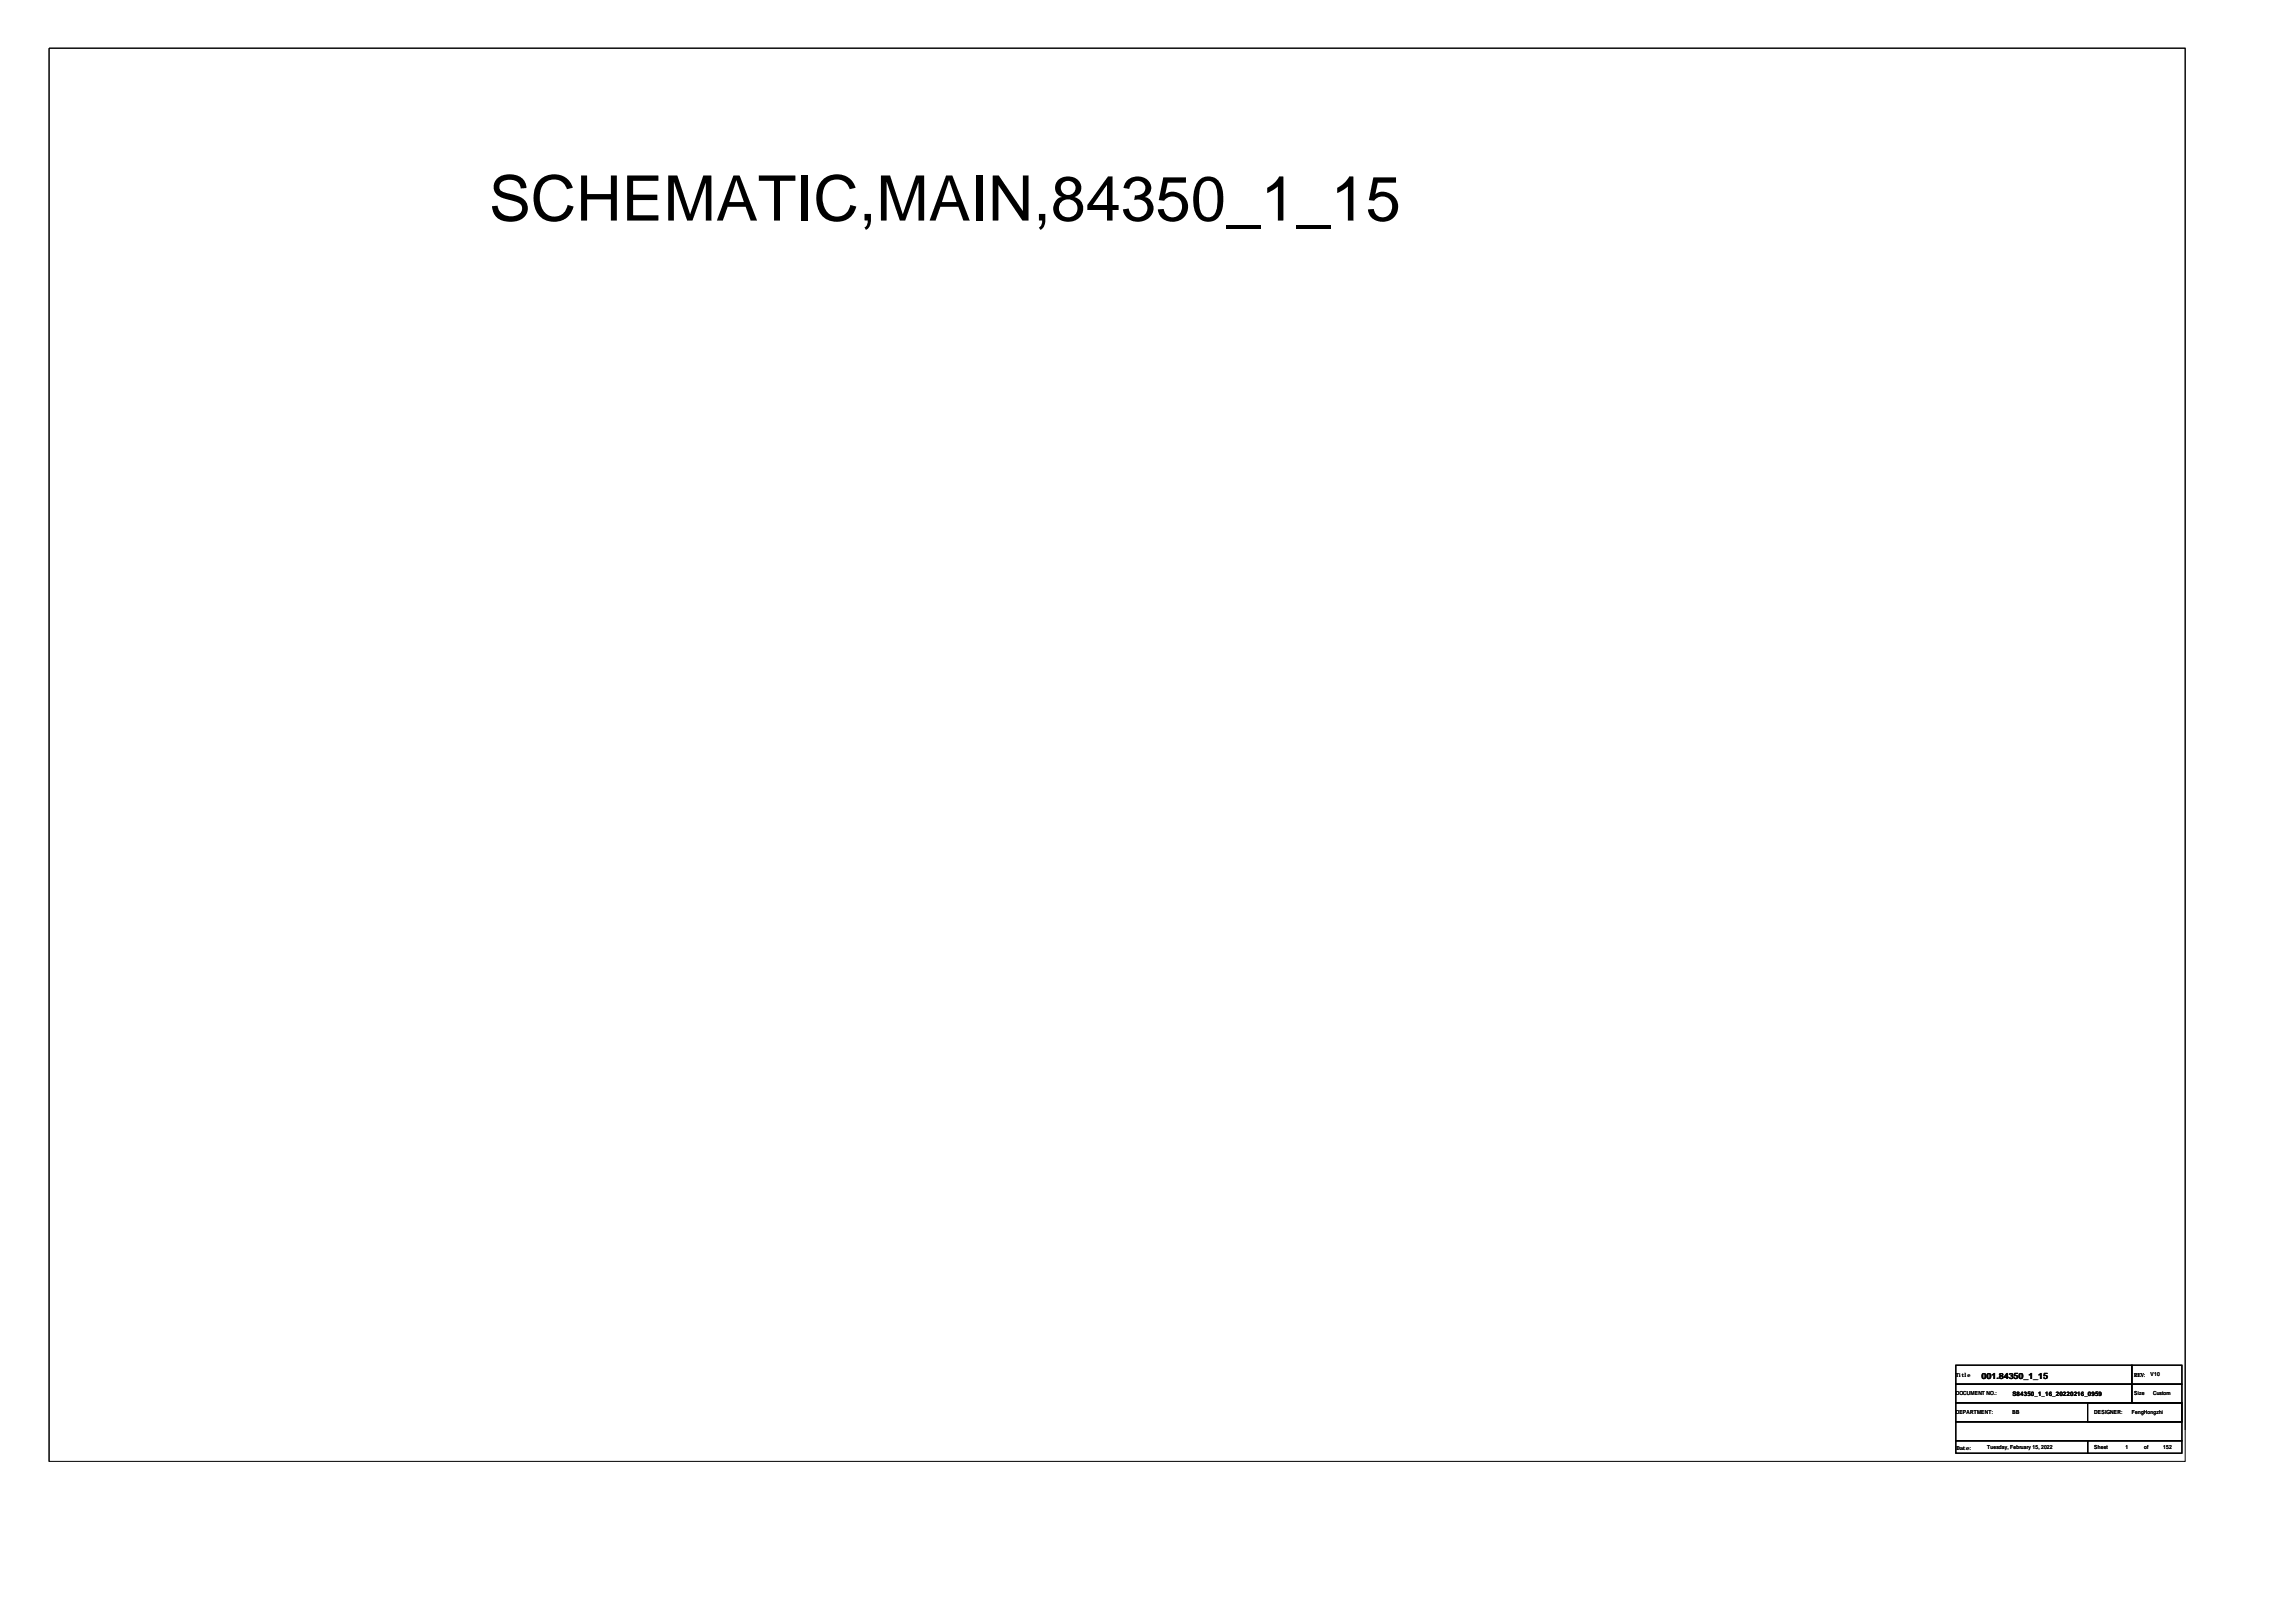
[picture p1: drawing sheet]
<svg xmlns="http://www.w3.org/2000/svg" width="297mm" height="210mm" viewBox="0 0 297 210" stroke-linecap="round" stroke-linejoin="round" font-family="sans-serif">
<defs><g id="words">
<text font-size="8.1" x="63.2" y="28.5">SCHEMATIC,MAIN,84350_1_15</text>
<text font-size="1.1" x="256.4" y="178.5">001.84350_1_15</text>
<text font-size=".8" x="260.3" y="180.7">S84350_1_16_20220216_0959</text>
<g font-size=".7">
<text x="253" y="178.2">Title</text>
<text x="276.1" y="178.2">REV: V10</text>
<text x="253" y="180.6">DOCUMENT NO.:</text>
<text x="253" y="183">DEPARTMENT:</text>
<text x="260.3" y="183">BB</text>
<text x="270.9" y="183">DESIGNER:</text>
<text x="275.8" y="183">FengHongzhi</text>
<text x="276.1" y="180.6">Size</text>
<text x="278.6" y="180.6">Custom</text>
<text x="253.1" y="187.6">Date:</text>
<text x="257.1" y="187.6">Tuesday, February 15, 2022</text>
<text x="270.9" y="187.6">Sheet</text>
<text x="275" y="187.6">1</text>
<text x="277.4" y="187.6">of</text>
<text x="279.9" y="187.6">152</text>
</g>
</g></defs>
<path d="M6.3 6.2h276.4v178.9M6.3 6.2h276.4v182.9h-276.4zM6.3 6.2v182.9M253 176.7h22.8v2.4h-22.8zM253 179.1h22.8v2.4h-22.8zM275.8 176.7h6.5v2.4h-6.5zM275.8 179.1h6.5v2.4h-6.5zM253 186.5h17.1v1.6h-17.1zM253 184h29.3v2.5h-29.3zM253 181.5h29.3v2.5h-29.3zM270.1 186.5h12.2v1.6h-12.2zM270.1 181.5h12.2v2.5h-12.2z" fill="none" stroke="#000" stroke-width=".13"/>
<use href="#words"/>
</svg>
